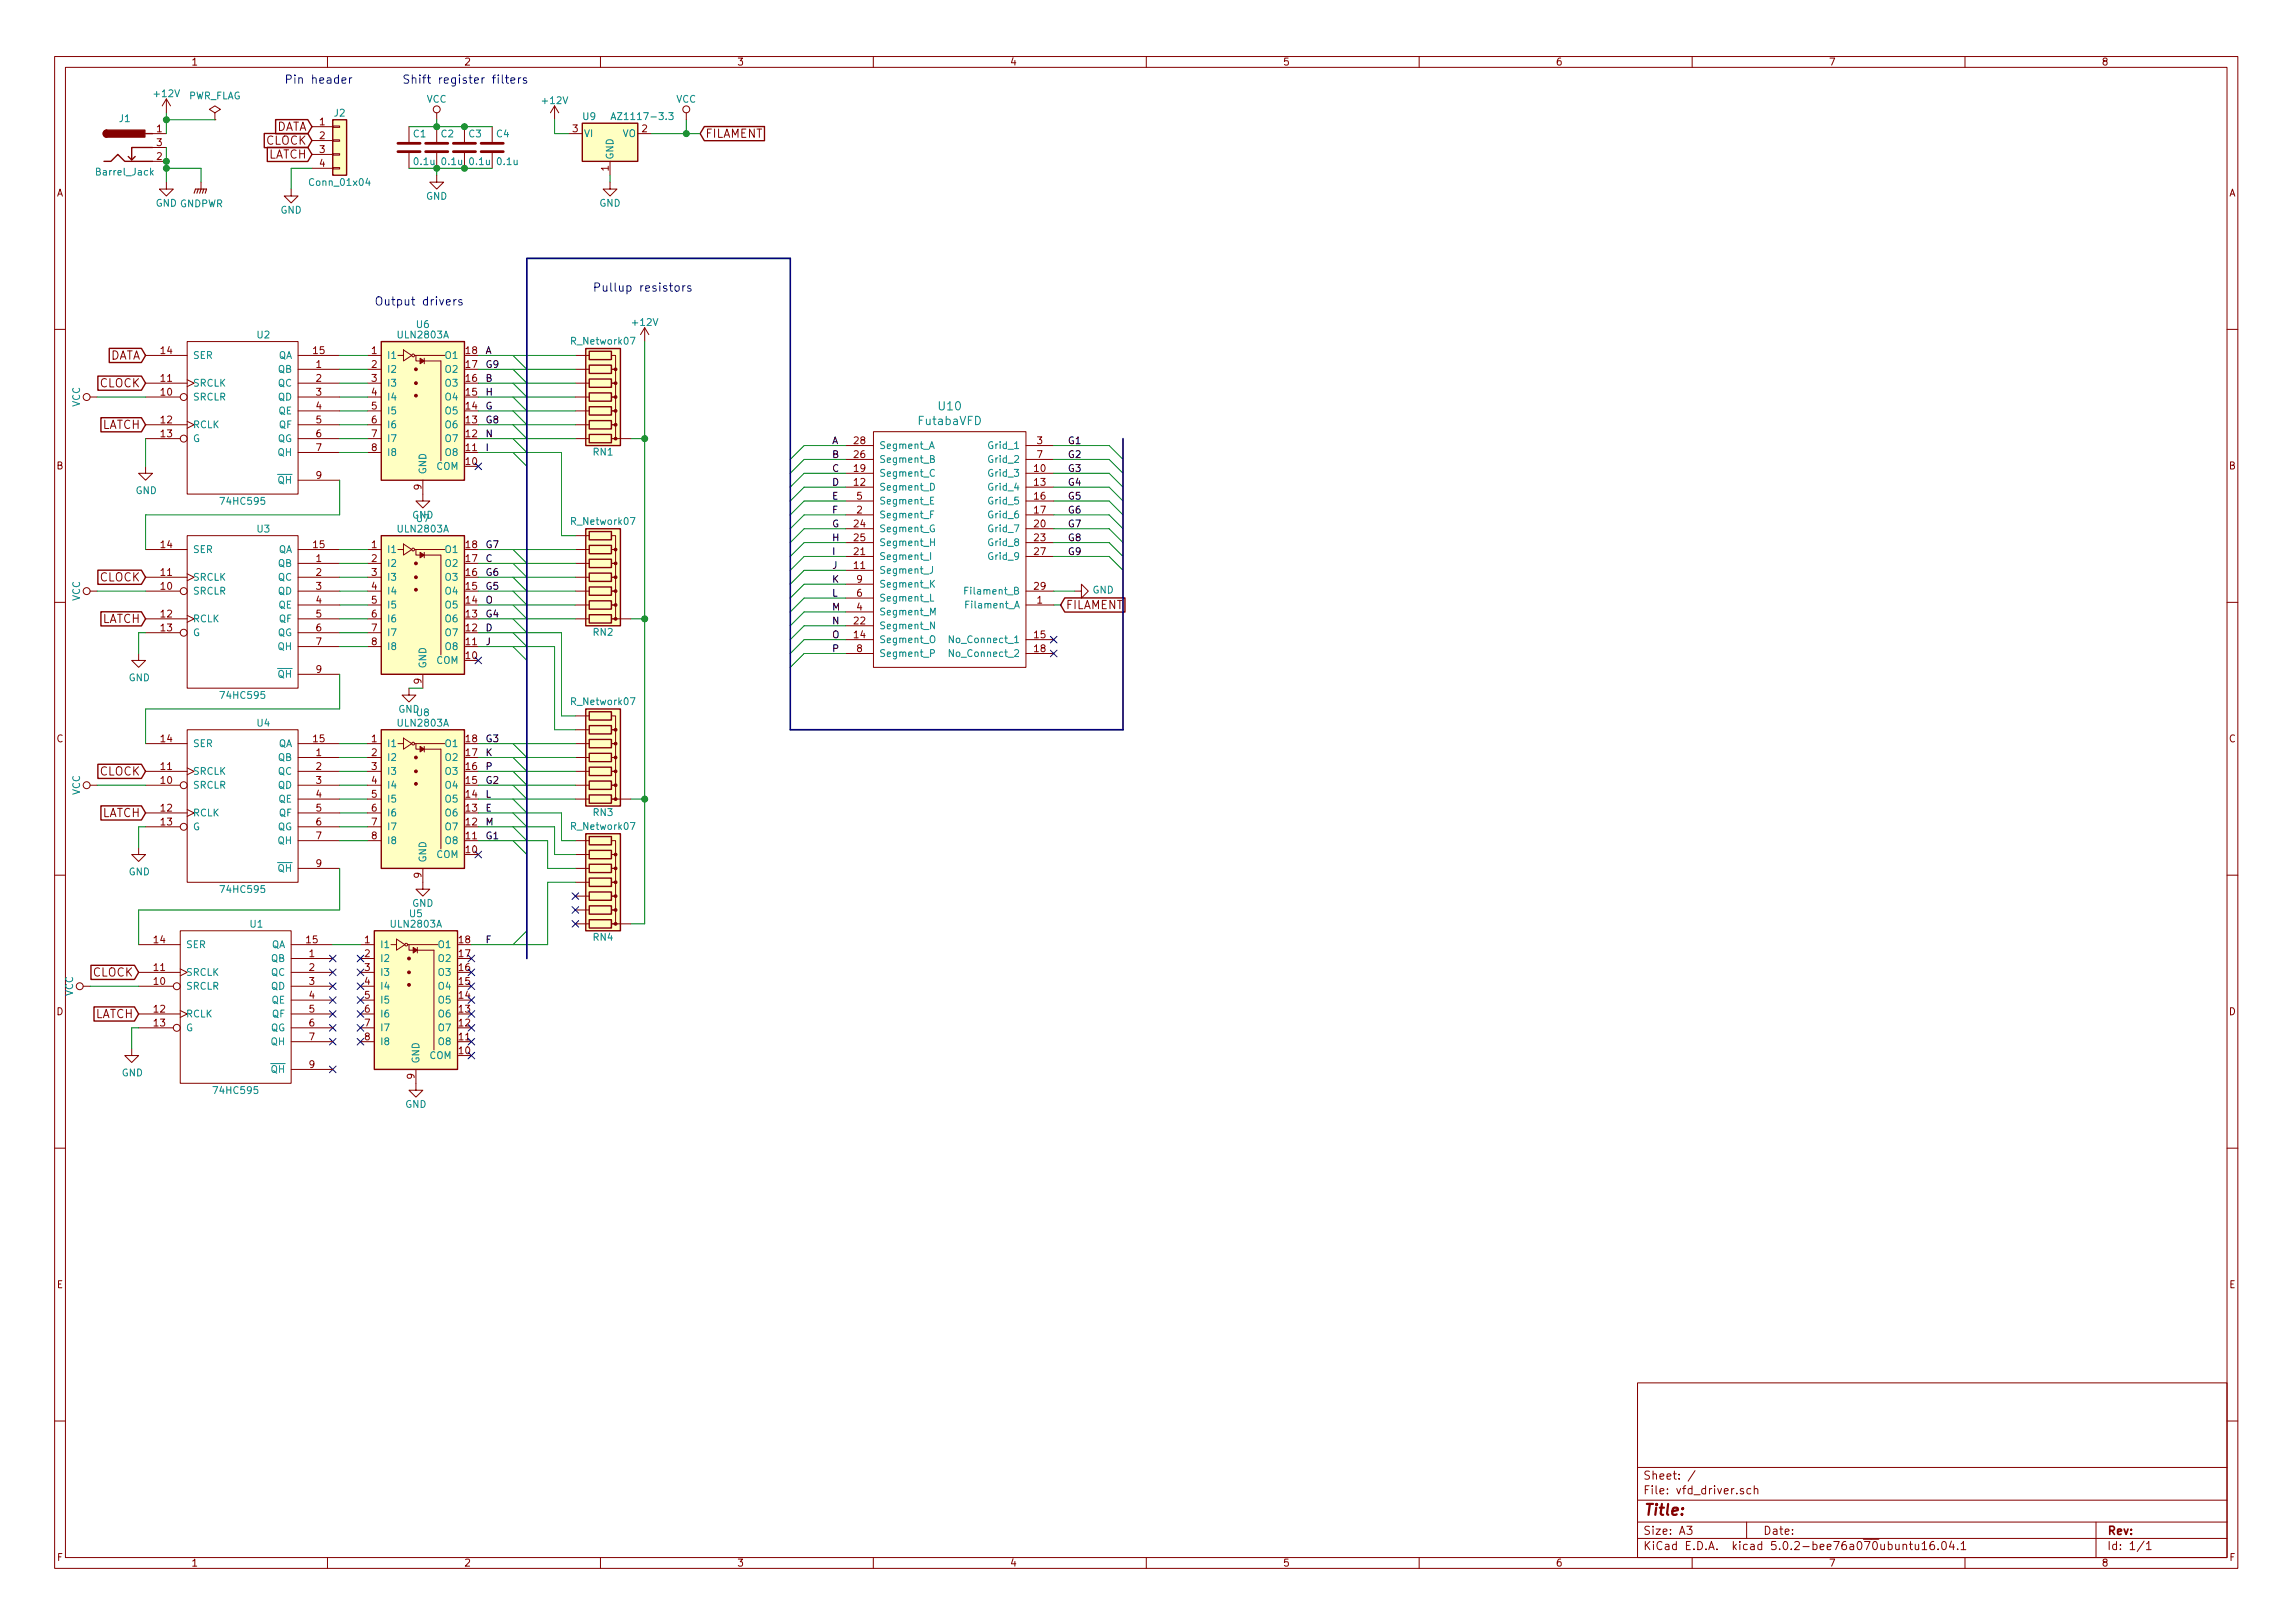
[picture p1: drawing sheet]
<svg xmlns="http://www.w3.org/2000/svg" width="297mm" height="210mm" viewBox="0 0 297 210" stroke-linecap="round" stroke-linejoin="round" font-family="sans-serif">
<defs><g id="words">
<text font-size="2" fill="#840000" x="212.8" y="196.3">Title:</text>
<g font-size="1.5" fill="#0000c2">
<text x="36.8" y="10.8">Pin header</text>
<text x="52.1" y="10.8">Shift register filters</text>
<text x="48.5" y="39.6">Output drivers</text>
<text x="78.4" y="37.8">Pullup resistors</text>
</g>
<g font-size="1.5" fill="#840000">
<text x="35.6" y="17">DATA</text>
<text x="91.3" y="17.8">FILAMENT</text>
<text x="34.4" y="18.7">CLOCK</text>
<text x="34.7" y="20.5">LATCH</text>
<text x="14" y="46.6">DATA</text>
<text x="12.9" y="50.2">CLOCK</text>
<text x="13.1" y="55.6">LATCH</text>
<text x="12.9" y="75.3">CLOCK</text>
<text x="13.1" y="80.7">LATCH</text>
<text x="138" y="78.9">FILAMENT</text>
<text x="12.9" y="100.5">CLOCK</text>
<text x="13.1" y="105.9">LATCH</text>
<text x="12" y="126.5">CLOCK</text>
<text x="12.2" y="131.9">LATCH</text>
<text x="212.8" y="191.7">Sheet: /</text>
<text x="212.8" y="193.6">File: vfd_driver.sch</text>
<text x="212.8" y="200.8">KiCad E.D.A. kicad 5.0.2-bee76a070ubuntu16.04.1</text>
<text x="212.8" y="198.8">Size: A3</text>
<text x="228.4" y="198.8">Date:</text>
<text x="272.9" y="198.8">Rev:</text>
<text x="272.9" y="200.8">Id: 1/1</text>
</g>
<g font-size="1.5" fill="#008484">
<text x="121.7" y="53.2">U10</text>
<text x="119.1" y="55.1">FutabaVFD</text>
</g>
<g font-size="1.3" fill="#840000">
<text x="24.7" y="8.5">1</text>
<text x="60.1" y="8.5">2</text>
<text x="95.5" y="8.5">3</text>
<text x="130.8" y="8.5">4</text>
<text x="166.2" y="8.5">5</text>
<text x="201.5" y="8.5">6</text>
<text x="236.9" y="8.5">7</text>
<text x="272.2" y="8.5">8</text>
<text x="20.3" y="17.1">1</text>
<text x="41.4" y="16.2">1</text>
<text x="74.2" y="17.1">3</text>
<text x="83.2" y="17.1">2</text>
<text x="20.3" y="20.7">2</text>
<text x="20.3" y="18.9">3</text>
<text x="41.4" y="18">2</text>
<text x="41.4" y="19.8">3</text>
<text x="41.4" y="21.6">4</text>
<text x="78.8" y="22.1" transform="rotate(-90 78.8 22.1)">1</text>
<text x="7.3" y="25.4">A</text>
<text x="288.7" y="25.4">A</text>
<text x="20.9" y="45.9">14</text>
<text x="40.6" y="45.9">15</text>
<text x="41" y="47.7">1</text>
<text x="48.2" y="45.9">1</text>
<text x="48.2" y="47.7">2</text>
<text x="60.4" y="47.7">17</text>
<text x="60.4" y="45.9">18</text>
<text x="20.9" y="51.3">10</text>
<text x="20.9" y="49.5">11</text>
<text x="41" y="49.5">2</text>
<text x="41" y="51.3">3</text>
<text x="41" y="53.1">4</text>
<text x="48.2" y="49.5">3</text>
<text x="48.2" y="51.3">4</text>
<text x="48.2" y="53.1">5</text>
<text x="60.4" y="53.1">14</text>
<text x="60.4" y="51.3">15</text>
<text x="60.4" y="49.5">16</text>
<text x="20.9" y="54.8">12</text>
<text x="20.9" y="56.6">13</text>
<text x="41" y="54.8">5</text>
<text x="41" y="56.6">6</text>
<text x="41" y="58.4">7</text>
<text x="48.2" y="54.8">6</text>
<text x="48.2" y="56.6">7</text>
<text x="48.2" y="58.4">8</text>
<text x="60.4" y="58.4">11</text>
<text x="60.4" y="56.6">12</text>
<text x="60.4" y="54.8">13</text>
<text x="110.7" y="59.3">26</text>
<text x="110.7" y="57.5">28</text>
<text x="134.4" y="57.5">3</text>
<text x="134.4" y="59.3">7</text>
<text x="7.3" y="60.8">B</text>
<text x="41" y="62">9</text>
<text x="54.6" y="63.4" transform="rotate(-90 54.6 63.4)">9</text>
<text x="60.4" y="60.2">10</text>
<text x="110.7" y="62.9">12</text>
<text x="110.7" y="61.1">19</text>
<text x="111" y="64.7">5</text>
<text x="134" y="61.1">10</text>
<text x="134" y="62.9">13</text>
<text x="134" y="64.7">16</text>
<text x="288.7" y="60.8">B</text>
<text x="20.9" y="71">14</text>
<text x="40.6" y="71">15</text>
<text x="48.2" y="71">1</text>
<text x="60.4" y="71">18</text>
<text x="110.7" y="71.9">21</text>
<text x="110.7" y="68.3">24</text>
<text x="110.7" y="70.1">25</text>
<text x="111" y="66.5">2</text>
<text x="134" y="66.5">17</text>
<text x="134" y="68.3">20</text>
<text x="134" y="70.1">23</text>
<text x="134" y="71.9">27</text>
<text x="20.9" y="76.4">10</text>
<text x="20.9" y="74.6">11</text>
<text x="41" y="72.8">1</text>
<text x="41" y="74.6">2</text>
<text x="41" y="76.4">3</text>
<text x="48.2" y="72.8">2</text>
<text x="48.2" y="74.6">3</text>
<text x="48.2" y="76.4">4</text>
<text x="60.4" y="76.4">15</text>
<text x="60.4" y="74.6">16</text>
<text x="60.4" y="72.8">17</text>
<text x="110.7" y="73.7">11</text>
<text x="111" y="77.3">6</text>
<text x="111" y="75.5">9</text>
<text x="134" y="76.4">29</text>
<text x="20.9" y="80">12</text>
<text x="20.9" y="81.8">13</text>
<text x="41" y="78.2">4</text>
<text x="41" y="80">5</text>
<text x="41" y="81.8">6</text>
<text x="41" y="83.6">7</text>
<text x="48.2" y="78.2">5</text>
<text x="48.2" y="80">6</text>
<text x="48.2" y="81.8">7</text>
<text x="48.2" y="83.6">8</text>
<text x="60.4" y="83.6">11</text>
<text x="60.4" y="81.8">12</text>
<text x="60.4" y="80">13</text>
<text x="60.4" y="78.2">14</text>
<text x="110.7" y="82.7">14</text>
<text x="110.7" y="80.9">22</text>
<text x="111" y="79.1">4</text>
<text x="134" y="82.7">15</text>
<text x="134.4" y="78.2">1</text>
<text x="41" y="87.2">9</text>
<text x="54.6" y="88.6" transform="rotate(-90 54.6 88.6)">9</text>
<text x="60.4" y="85.4">10</text>
<text x="111" y="84.5">8</text>
<text x="134" y="84.5">18</text>
<text x="7.3" y="96.2">C</text>
<text x="20.9" y="101.5">10</text>
<text x="20.9" y="99.7">11</text>
<text x="20.9" y="96.2">14</text>
<text x="40.6" y="96.2">15</text>
<text x="41" y="98">1</text>
<text x="41" y="99.7">2</text>
<text x="41" y="101.5">3</text>
<text x="48.2" y="96.2">1</text>
<text x="48.2" y="98">2</text>
<text x="48.2" y="99.7">3</text>
<text x="48.2" y="101.5">4</text>
<text x="60.4" y="101.5">15</text>
<text x="60.4" y="99.7">16</text>
<text x="60.4" y="98">17</text>
<text x="60.4" y="96.2">18</text>
<text x="288.7" y="96.2">C</text>
<text x="20.9" y="105.1">12</text>
<text x="20.9" y="106.9">13</text>
<text x="41" y="103.3">4</text>
<text x="41" y="105.1">5</text>
<text x="41" y="106.9">6</text>
<text x="48.2" y="103.3">5</text>
<text x="48.2" y="105.1">6</text>
<text x="48.2" y="106.9">7</text>
<text x="60.4" y="106.9">12</text>
<text x="60.4" y="105.1">13</text>
<text x="60.4" y="103.3">14</text>
<text x="41" y="108.7">7</text>
<text x="41" y="112.3">9</text>
<text x="48.2" y="108.7">8</text>
<text x="54.6" y="113.7" transform="rotate(-90 54.6 113.7)">9</text>
<text x="60.4" y="110.5">10</text>
<text x="60.4" y="108.7">11</text>
<text x="20" y="125.8">11</text>
<text x="20" y="122.2">14</text>
<text x="39.7" y="122.2">15</text>
<text x="40.1" y="124">1</text>
<text x="40.1" y="125.8">2</text>
<text x="47.3" y="122.2">1</text>
<text x="47.3" y="124">2</text>
<text x="47.3" y="125.8">3</text>
<text x="59.5" y="125.8">16</text>
<text x="59.5" y="124">17</text>
<text x="59.5" y="122.2">18</text>
<text x="7.3" y="131.5">D</text>
<text x="20" y="127.6">10</text>
<text x="20" y="131.2">12</text>
<text x="40.1" y="127.6">3</text>
<text x="40.1" y="129.4">4</text>
<text x="40.1" y="131.2">5</text>
<text x="47.3" y="127.6">4</text>
<text x="47.3" y="129.4">5</text>
<text x="47.3" y="131.2">6</text>
<text x="59.5" y="131.2">13</text>
<text x="59.5" y="129.4">14</text>
<text x="59.5" y="127.6">15</text>
<text x="288.7" y="131.5">D</text>
<text x="20" y="133">13</text>
<text x="40.1" y="133">6</text>
<text x="40.1" y="134.8">7</text>
<text x="47.3" y="133">7</text>
<text x="47.3" y="134.8">8</text>
<text x="59.5" y="136.6">10</text>
<text x="59.5" y="134.8">11</text>
<text x="59.5" y="133">12</text>
<text x="40.1" y="138.4">9</text>
<text x="53.7" y="139.8" transform="rotate(-90 53.7 139.8)">9</text>
<text x="7.4" y="166.9">E</text>
<text x="288.8" y="166.9">E</text>
<text x="7.4" y="202.2">F</text>
<text x="24.7" y="202.9">1</text>
<text x="60.1" y="202.9">2</text>
<text x="95.5" y="202.9">3</text>
<text x="130.8" y="202.9">4</text>
<text x="166.2" y="202.9">5</text>
<text x="201.5" y="202.9">6</text>
<text x="236.9" y="202.9">7</text>
<text x="272.2" y="202.9">8</text>
<text x="288.8" y="202.2">F</text>
</g>
<g font-size="1.3" fill="#008484">
<text x="15.5" y="15.8">J1</text>
<text x="20.1" y="12.6">+12V</text>
<text x="24.3" y="12.9">PWR_FLAG</text>
<text x="43.3" y="15.1">J2</text>
<text x="53.6" y="17.8">C1</text>
<text x="55.3" y="13.3">VCC</text>
<text x="57.2" y="17.8">C2</text>
<text x="60.8" y="17.8">C3</text>
<text x="64.4" y="17.8">C4</text>
<text x="70.4" y="13.5">+12V</text>
<text x="75.5" y="15.6">U9</text>
<text x="75.6" y="17.8">VI</text>
<text x="79.9" y="15.6">AZ1117-3.3</text>
<text x="80.6" y="17.8">VO</text>
<text x="87.6" y="13.3">VCC</text>
<text x="12.6" y="22.7">Barrel_Jack</text>
<text x="53.7" y="21.4">0.1u</text>
<text x="57.3" y="21.4">0.1u</text>
<text x="60.9" y="21.4">0.1u</text>
<text x="64.5" y="21.4">0.1u</text>
<text x="79.5" y="20.7" transform="rotate(-90 79.5 20.7)">GND</text>
<text x="20.2" y="26.8">GND GNDPWR</text>
<text x="36.3" y="27.7">GND</text>
<text x="40.3" y="24.1">Conn_01x04</text>
<text x="55.2" y="25.9">GND</text>
<text x="77.6" y="26.8">GND</text>
<text x="25" y="46.5">SER</text>
<text x="33.3" y="43.8">U2</text>
<text x="36" y="46.5">QA</text>
<text x="50.1" y="46.5">I1</text>
<text x="51.7" y="43.8">ULN2803A</text>
<text x="54" y="42.5">U6</text>
<text x="57.8" y="46.5">O1</text>
<text x="74.2" y="44.6">R_Network07</text>
<text x="82" y="42.2">+12V</text>
<text x="10.4" y="52.7" transform="rotate(-90 10.4 52.7)">VCC</text>
<text x="25" y="51.9">SRCLR</text>
<text x="25" y="50.1">SRCLK</text>
<text x="36" y="48.3">QB</text>
<text x="36" y="50.1">QC</text>
<text x="36" y="51.9">QD</text>
<text x="36.1" y="53.7">QE</text>
<text x="50.1" y="48.3">I2</text>
<text x="50.1" y="50.1">I3</text>
<text x="50.1" y="51.9">I4</text>
<text x="50.1" y="53.7">I5</text>
<text x="57.8" y="53.7">O5</text>
<text x="57.8" y="51.9">O4</text>
<text x="57.8" y="50.1">O3</text>
<text x="57.8" y="48.3">O2</text>
<text x="25" y="55.5">RCLK</text>
<text x="25" y="57.3">G</text>
<text x="36" y="57.3">QG</text>
<text x="36" y="59.1">QH</text>
<text x="36.2" y="55.5">QF</text>
<text x="50.1" y="55.5">I6</text>
<text x="50.1" y="57.3">I7</text>
<text x="50.1" y="59.1">I8</text>
<text x="57.8" y="59.1">O8</text>
<text x="57.8" y="57.3">O7</text>
<text x="57.8" y="55.5">O6</text>
<text x="76.9" y="59">RN1</text>
<text x="113.9" y="60">Segment_B</text>
<text x="113.9" y="58.2">Segment_A</text>
<text x="128.2" y="58.2">Grid_1</text>
<text x="128.2" y="60">Grid_2</text>
<text x="17.6" y="64">GND</text>
<text x="28.8" y="65.4">74HC595</text>
<text x="36" y="62.7">QH</text>
<text x="55.2" y="61.5" transform="rotate(-90 55.2 61.5)">GND</text>
<text x="56.5" y="60.9">COM</text>
<text x="113.9" y="63.6">Segment_D</text>
<text x="113.9" y="61.8">Segment_C</text>
<text x="113.9" y="65.4">Segment_E</text>
<text x="128.2" y="61.8">Grid_3</text>
<text x="128.2" y="63.6">Grid_4</text>
<text x="128.2" y="65.4">Grid_5</text>
<text x="25" y="71.6">SER</text>
<text x="33.3" y="69">U3</text>
<text x="36" y="71.6">QA</text>
<text x="50.1" y="71.6">I1</text>
<text x="51.7" y="69">ULN2803A</text>
<text x="53.4" y="67.2">GND</text>
<text x="54" y="67.6">U7</text>
<text x="57.8" y="71.6">O1</text>
<text x="74.2" y="68">R_Network07</text>
<text x="113.9" y="67.1">Segment_F</text>
<text x="113.9" y="68.9">Segment_G</text>
<text x="113.9" y="70.7">Segment_H</text>
<text x="128.2" y="67.1">Grid_6</text>
<text x="128.2" y="68.9">Grid_7</text>
<text x="128.2" y="70.7">Grid_8</text>
<text x="10.4" y="77.9" transform="rotate(-90 10.4 77.9)">VCC</text>
<text x="25" y="77">SRCLR</text>
<text x="25" y="75.2">SRCLK</text>
<text x="36" y="73.4">QB</text>
<text x="36" y="75.2">QC</text>
<text x="36" y="77">QD</text>
<text x="50.1" y="73.4">I2</text>
<text x="50.1" y="75.2">I3</text>
<text x="50.1" y="77">I4</text>
<text x="57.8" y="77">O4</text>
<text x="57.8" y="75.2">O3</text>
<text x="57.8" y="73.4">O2</text>
<text x="113.9" y="74.3">Segment_J</text>
<text x="113.9" y="72.5">Segment_I</text>
<text x="113.9" y="77.9">Segment_L</text>
<text x="113.9" y="76.1">Segment_K</text>
<text x="125.5" y="77">Filament_B</text>
<text x="128.2" y="72.5">Grid_9</text>
<text x="141.5" y="76.9">GND</text>
<text x="25" y="80.6">RCLK</text>
<text x="25" y="82.4">G</text>
<text x="36" y="82.4">QG</text>
<text x="36.1" y="78.8">QE</text>
<text x="36.2" y="80.6">QF</text>
<text x="50.1" y="78.8">I5</text>
<text x="50.1" y="80.6">I6</text>
<text x="50.1" y="82.4">I7</text>
<text x="57.8" y="82.4">O7</text>
<text x="57.8" y="80.6">O6</text>
<text x="57.8" y="78.8">O5</text>
<text x="76.9" y="82.4">RN2</text>
<text x="113.9" y="83.3">Segment_O</text>
<text x="113.9" y="81.5">Segment_N</text>
<text x="113.9" y="79.7">Segment_M</text>
<text x="123.4" y="83.3">No_Connect_1</text>
<text x="125.5" y="78.8">Filament_A</text>
<text x="16.7" y="88.3">GND</text>
<text x="36" y="84.2">QH</text>
<text x="36" y="87.8">QH</text>
<text x="50.1" y="84.2">I8</text>
<text x="55.2" y="86.6" transform="rotate(-90 55.2 86.6)">GND</text>
<text x="56.5" y="86">COM</text>
<text x="57.8" y="84.2">O8</text>
<text x="113.9" y="85.1">Segment_P</text>
<text x="123.4" y="85.1">No_Connect_2</text>
<text x="28.8" y="90.5">74HC595</text>
<text x="33.3" y="94.1">U4</text>
<text x="51.6" y="92.3">GND</text>
<text x="51.7" y="94.1">ULN2803A</text>
<text x="54" y="92.8">U8</text>
<text x="74.2" y="91.3">R_Network07</text>
<text x="25" y="100.4">SRCLK</text>
<text x="25" y="96.8">SER</text>
<text x="36" y="98.6">QB</text>
<text x="36" y="96.8">QA</text>
<text x="36" y="100.4">QC</text>
<text x="50.1" y="96.8">I1</text>
<text x="50.1" y="98.6">I2</text>
<text x="50.1" y="100.4">I3</text>
<text x="57.8" y="100.4">O3</text>
<text x="57.8" y="98.6">O2</text>
<text x="57.8" y="96.8">O1</text>
<text x="10.4" y="103" transform="rotate(-90 10.4 103)">VCC</text>
<text x="25" y="102.2">SRCLR</text>
<text x="25" y="105.8">RCLK</text>
<text x="25" y="107.6">G</text>
<text x="36" y="107.6">QG</text>
<text x="36" y="102.2">QD</text>
<text x="36.1" y="104">QE</text>
<text x="36.2" y="105.8">QF</text>
<text x="50.1" y="102.2">I4</text>
<text x="50.1" y="104">I5</text>
<text x="50.1" y="105.8">I6</text>
<text x="50.1" y="107.6">I7</text>
<text x="57.8" y="107.6">O7</text>
<text x="57.8" y="105.8">O6</text>
<text x="57.8" y="104">O5</text>
<text x="57.8" y="102.2">O4</text>
<text x="74.2" y="107.5">R_Network07</text>
<text x="76.9" y="105.7">RN3</text>
<text x="16.7" y="113.4">GND</text>
<text x="36" y="109.4">QH</text>
<text x="36" y="112.9">QH</text>
<text x="50.1" y="109.4">I8</text>
<text x="55.2" y="111.8" transform="rotate(-90 55.2 111.8)">GND</text>
<text x="56.5" y="111.2">COM</text>
<text x="57.8" y="109.4">O8</text>
<text x="28.8" y="115.7">74HC595</text>
<text x="53.1" y="118.8">U5</text>
<text x="53.4" y="117.5">GND</text>
<text x="24.1" y="122.8">SER</text>
<text x="32.4" y="120.2">U1</text>
<text x="35.1" y="124.6">QB</text>
<text x="35.1" y="122.8">QA</text>
<text x="49.2" y="122.8">I1</text>
<text x="49.2" y="124.6">I2</text>
<text x="50.8" y="120.2">ULN2803A</text>
<text x="56.9" y="124.6">O2</text>
<text x="56.9" y="122.8">O1</text>
<text x="76.9" y="121.9">RN4</text>
<text x="9.5" y="129.1" transform="rotate(-90 9.5 129.1)">VCC</text>
<text x="24.1" y="128.2">SRCLR</text>
<text x="24.1" y="126.4">SRCLK</text>
<text x="24.1" y="131.8">RCLK</text>
<text x="35.1" y="126.4">QC</text>
<text x="35.1" y="128.2">QD</text>
<text x="35.2" y="130">QE</text>
<text x="35.3" y="131.8">QF</text>
<text x="49.2" y="126.4">I3</text>
<text x="49.2" y="128.2">I4</text>
<text x="49.2" y="130">I5</text>
<text x="49.2" y="131.8">I6</text>
<text x="56.9" y="131.8">O6</text>
<text x="56.9" y="130">O5</text>
<text x="56.9" y="128.2">O4</text>
<text x="56.9" y="126.4">O3</text>
<text x="24.1" y="133.6">G</text>
<text x="35.1" y="133.6">QG</text>
<text x="35.1" y="135.4">QH</text>
<text x="49.2" y="133.6">I7</text>
<text x="49.2" y="135.4">I8</text>
<text x="54.3" y="137.8" transform="rotate(-90 54.3 137.8)">GND</text>
<text x="55.6" y="137.2">COM</text>
<text x="56.9" y="135.4">O8</text>
<text x="56.9" y="133.6">O7</text>
<text x="15.8" y="139.4">GND</text>
<text x="27.9" y="141.7">74HC595</text>
<text x="35.1" y="139">QH</text>
<text x="52.5" y="143.5">GND</text>
</g>
<g font-size="1.3">
<text x="62.9" y="47.7">G9</text>
<text x="62.9" y="45.9">A</text>
<text x="62.9" y="53.1">G</text>
<text x="62.9" y="51.3">H</text>
<text x="62.9" y="49.5">B</text>
<text x="62.9" y="58.4">I</text>
<text x="62.9" y="56.6">N</text>
<text x="62.9" y="54.8">G8</text>
<text x="107.8" y="59.3">B</text>
<text x="107.8" y="57.5">A</text>
<text x="138.3" y="57.5">G1</text>
<text x="138.3" y="59.3">G2</text>
<text x="107.8" y="64.7">E</text>
<text x="107.8" y="62.9">D</text>
<text x="107.8" y="61.1">C</text>
<text x="138.3" y="61.1">G3</text>
<text x="138.3" y="62.9">G4</text>
<text x="138.3" y="64.7">G5</text>
<text x="62.9" y="71">G7</text>
<text x="107.8" y="66.5">F</text>
<text x="107.8" y="71.9">I</text>
<text x="107.8" y="68.3">G</text>
<text x="107.8" y="70.1">H</text>
<text x="138.3" y="66.5">G6</text>
<text x="138.3" y="68.3">G7</text>
<text x="138.3" y="70.1">G8</text>
<text x="138.3" y="71.9">G9</text>
<text x="62.9" y="76.4">G5</text>
<text x="62.9" y="74.6">G6</text>
<text x="62.9" y="72.8">C</text>
<text x="107.8" y="77.3">L</text>
<text x="107.8" y="75.5">K</text>
<text x="107.8" y="73.7">J</text>
<text x="62.9" y="83.6">J</text>
<text x="62.9" y="81.8">D</text>
<text x="62.9" y="80">G4</text>
<text x="62.9" y="78.2">O</text>
<text x="107.8" y="79.1">M</text>
<text x="107.8" y="82.7">O</text>
<text x="107.8" y="80.9">N</text>
<text x="107.8" y="84.5">P</text>
<text x="62.9" y="101.5">G2</text>
<text x="62.9" y="99.7">P</text>
<text x="62.9" y="98">K</text>
<text x="62.9" y="96.2">G3</text>
<text x="62.9" y="106.9">M</text>
<text x="62.9" y="105.1">E</text>
<text x="62.9" y="103.3">L</text>
<text x="62.9" y="108.7">G1</text>
<text x="62.9" y="122.2">F</text>
</g>
</g></defs>
<g fill="none" stroke="#840000" stroke-width=".13">
<path d="M7.1 7.3h282.8v195.9h-282.8zM8.5 8.7h280v193.1h-280zM19.8 17.3h1.8M19.8 19.1h1.8M21.6 12.8l-.6 .9M21.6 12.8v1.8M21.6 12.8l.5 .9M27.8 14.6l.8-.4-.8-.5-.7 .5 .7 .4v.9M27.8 15.5h.1M40.4 16.4h2.7M40.4 18.2h2.7M42.4 7.3v1.4"/>
<path d="M43.1 19.9h.9v.2h-.9zM43.1 18.1h.9v.2h-.9zM43.1 16.3h.9v.2h-.9zM53 16.4v2M53 19.8v2M56.6 14.6v.9M56.6 16.4v2M56.6 19.8v2M60.2 16.4v2M60.2 19.8v2M63.8 16.4v2M63.8 19.8v2"/>
<path d="M71.8 13.7l-.5 .9M71.8 13.7v1.8M71.8 13.7l.6 .9M73.6 17.3h1.8M77.8 7.3v1.4M82.6 17.3h1.8M88.9 14.6v.9M113.1 7.3v1.4M148.5 7.3v1.4M183.8 7.3v1.4M219.2 7.3v1.4M254.5 7.3v1.4"/>
<path d="M19.8 20.9h1.8M21.6 23.6v.9h.9l-.9 .9-.9-.9h.9M26 23.6v.9M37.7 24.5v.9h.9l-.9 .9-.9-.9h.9M40.4 20h2.7M40.4 21.8h2.7M43.1 21.7h.9v.2h-.9zM56.6 22.7v.9h.9l-.9 .9-.9-.9h.9M79 23.6v.9h.9l-.9 .9-.9-.9h.9M79 20.9v1.8M7.1 42.7h1.4M11.7 51.4h.9"/>
<path d="M18.9 51.4h4.4M18.9 49.6h5.3M18.9 55h5.3M18.9 56.8h4.4M18.9 46h5.3M24.2 44.3h14.4v19.7h-14.4zM24.2 49.2l.9 .4-.9 .5M24.2 54.6l.9 .4-.9 .5M38.6 47.8h5.4M38.6 51.4h5.4M38.6 49.6h5.4M38.6 55h5.4"/>
<path d="M38.6 56.8h5.4M38.6 46h5.4M38.6 53.2h5.4M38.6 58.6h5.4M47.6 47.8h1.8M47.6 51.4h1.8M47.6 49.6h1.8M47.6 55h1.8M47.6 56.8h1.8M47.6 46h1.8M47.6 53.2h1.8M47.6 58.6h1.8"/>
<path d="M51.5 46h.8M52.3 45.3l1 .7-1 .8zM53.7 46h4M53.9 46v.8h3.2v12.9M55 46.4v.7M74.5 47.8h1.8M74.5 51.4h1.8M74.5 49.6h1.8M74.5 55h1.8M74.5 56.8h1.8M74.5 46h1.8M74.5 53.2h1.8"/>
<path d="M79.2 46h.5v1.8h-.5h.5v1.8h-.5h.5v1.8h-.5h.5v1.8h-.5h.5v1.8h-.5h.5v1.8h-.5h2.5M83.5 42.5l.6 .9M83.5 42.5v1.8M83.5 42.5l-.5 .9M109.6 59.5h3.5M109.6 57.7h3.5M113.1 55.9h19.8v30.6h-19.8zM132.9 59.5h3.6M132.9 57.7h3.6M288.5 42.7h1.4M7.1 78h1.4M11.7 76.6h.9"/>
<path d="M18.9 60.4v.9h.9l-.9 .9-.9-.9h.9M18.9 76.6h4.4M18.9 74.8h5.3M18.9 71.2h5.3M24.2 69.4h14.4v19.8h-14.4zM24.2 74.3l.9 .5-.9 .4M24.2 79.7l.9 .5-.9 .4M38.6 62.2h5.4M38.6 73h5.4M38.6 76.6h5.4M38.6 74.8h5.4M38.6 71.2h5.4"/>
<path d="M38.6 78.4h5.4M47.6 73h1.8M47.6 76.6h1.8M47.6 74.8h1.8M47.6 71.2h1.8M47.6 78.4h1.8M51.5 71.2h.8M52.3 70.5l1 .7-1 .7zM53.7 71.2h4M53.9 71.2v.7h3.2v12.9M54.8 62.2v2.7h.9l-.9 .9-.9-.9h.9M55 71.5v.8"/>
<path d="M74.5 73h1.8M74.5 76.6h1.8M74.5 74.8h1.8M74.5 71.2h1.8M74.5 78.4h1.8M74.5 69.4h1.8M79.2 69.4h.5v1.8h-.5h.5v1.8h-.5h.5v1.8h-.5h.5v1.8h-.5h.5v1.8h-.5h.5v1.8h-.5h2.5M109.6 61.3h3.5M109.6 73.9h3.5M109.6 63.1h3.5M109.6 64.9h3.5M109.6 66.7h3.5"/>
<path d="M109.6 68.5h3.5M109.6 72.1h3.5M109.6 70.3h3.5M109.6 79.3h3.5M109.6 77.5h3.5M109.6 75.7h3.5M132.9 76.6h3.6M132.9 78.4h3.6M132.9 61.3h3.6M132.9 63.1h3.6M132.9 64.9h3.6M132.9 66.7h3.6"/>
<path d="M132.9 68.5h3.6M132.9 72.1h3.6M132.9 70.3h3.6M139.2 76.6h.9v-.9l.9 .9-.9 .9v-.9M288.5 78h1.4M18 84.7v.9h.9l-.9 .9-.9-.9h.9M18.9 80.2h5.3M18.9 82h4.4M18.9 99.9h5.3M18.9 96.3h5.3M24.2 94.5h14.4v19.8h-14.4zM24.2 99.5l.9 .4-.9 .5"/>
<path d="M38.6 80.2h5.4M38.6 82h5.4M38.6 83.8h5.4M38.6 87.4h5.4M38.6 98.1h5.4M38.6 99.9h5.4M38.6 96.3h5.4M47.6 80.2h1.8M47.6 82h1.8M47.6 83.8h1.8M47.6 98.1h1.8M47.6 99.9h1.8"/>
<path d="M47.6 96.3h1.8M51.5 96.3h.8M52.3 95.6l1 .7-1 .8zM53 89.2v.8h.9l-.9 .9-.9-.9h.9M53.7 96.3h4M53.9 96.3v.8h3.2v12.9M54.8 87.4v1.8M55 96.7v.7M74.5 80.2h1.8M74.5 98.1h1.8M74.5 99.9h1.8M74.5 96.3h1.8"/>
<path d="M74.5 94.5h1.8M74.5 92.7h1.8M79.2 92.7h.5v1.8h-.5h.5v1.8h-.5h.5v1.8h-.5h.5v1.8h-.5h.5v1.8h-.5h.5v1.8h-.5h2.5M109.6 82.9h3.5M109.6 84.7h3.5M109.6 81.1h3.5M132.9 82.9h3.6M132.9 84.7h3.6M7.1 113.4h1.4M11.7 101.7h.9M18 109.8v.9h.9l-.9 .9-.9-.9h.9M18.9 101.7h4.4"/>
<path d="M18.9 105.3h5.3M18.9 107.1h4.4M24.2 104.9l.9 .4-.9 .5M38.6 101.7h5.4M38.6 105.3h5.4M38.6 107.1h5.4M38.6 103.5h5.4M38.6 108.9h5.4M38.6 112.5h5.4M47.6 101.7h1.8M47.6 105.3h1.8M47.6 107.1h1.8"/>
<path d="M47.6 103.5h1.8M47.6 108.9h1.8M54.8 112.5v2.7h.9l-.9 .9-.9-.9h.9M74.5 101.7h1.8M74.5 103.5h1.8M74.5 108.9h1.8M74.5 112.5h1.8M74.5 119.7h1.8M74.5 117.9h1.8M74.5 116.1h1.8M74.5 114.3h1.8M74.5 110.7h1.8"/>
<path d="M79.2 108.9h.5v1.8h-.5h.5v1.8h-.5h.5v1.8h-.5h.5v1.8h-.5h.5v1.8h-.5h.5v1.8h-.5h2.5M288.5 113.4h1.4M10.8 127.8h.9M17.1 135.8v.9h.9l-.9 .9-.9-.9h.9M18 127.8h4.5M18 126h5.3M18 131.4h5.3M18 133.2h4.5M18 122.4h5.3M23.3 120.6h14.4v19.7h-14.4zM23.3 125.5l.9 .5-.9 .4M23.3 130.9l.9 .5-.9 .4"/>
<path d="M37.7 124.2h5.4M37.7 127.8h5.4M37.7 126h5.4M37.7 131.4h5.4M37.7 133.2h5.4M37.7 122.4h5.4M37.7 129.6h5.4M37.7 134.9h5.4M37.7 138.5h5.4M46.7 124.2h1.8M46.7 127.8h1.8M46.7 126h1.8"/>
<path d="M46.7 131.4h1.8M46.7 133.2h1.8M46.7 122.4h1.8M46.7 129.6h1.8M46.7 134.9h1.8M50.6 122.4h.8M51.4 121.7l1 .7-1 .7zM52.8 122.4h4M53 122.4v.7h3.2v12.9M53.9 138.5v2.7h.9l-.9 .9-.9-.9h.9M54.1 122.7v.8M7.1 148.7h1.4"/>
<path d="M288.5 148.7h1.4M212.1 179.1h76.4v22.7h-76.4zM7.1 184.1h1.4M212.1 199.3h76.4M212.1 197.2h76.4M212.1 194.3h76.4M212.1 190.1h76.4M218.5 197.7h.7l-.4 .4 .3 .1v.5l-.1 .1-.5-.1M219.6 190.5l-.9 1.4M225.8 192.9a.26 .26 0 0 0-.4 .1l.1 .1 .3 .1 .1 .1-.2 .2h-.3M226.3 197.2v2.1M226.8 192.9l-.3-.1-.2 .2 .1 .5h.4"/>
<path d="M227.2 192.9h.1a.26 .26 0 0 1 .4 .1v.5M227.2 192.5v1M247.5 199.7v.9l.2 .2M250.5 199.7h-.3a.68 .68 0 0 0 0 1.1l.4-.1v-.4l-.2-.2h-.3l-.1 .2M251.7 199.7h.2a.67 .67 0 0 1 0 1.1h-.1a.71 .71 0 0 1-.1-1.1zM252.8 199.6l-.3 .8h.7M271.5 197.2v4.6M277.8 199.6l-.9 1.4M288.5 184.1h1.4M42.4 201.8v1.4M77.8 201.8v1.4M113.1 201.8v1.4"/>
<path d="M148.5 201.8v1.4M183.8 201.8v1.4M219.2 201.8v1.4M247.3 200.1h.4M248.1 200.1v.6l.3 .1 .1-.1M248.5 200.1v.7M249 200l.3-.3v1.1M249 200.8h.6M251.1 200.7v.1M253 200.1v.7M253.6 200.7v.1M254 200l.4-.3v1.1"/>
<path d="M254 200.8h.7M254.5 201.8v1.4M278.1 200l.3-.3v1.1M278.1 200.8h.6"/>
<circle cx="56.6" cy="14.2" r=".45"/>
<circle cx="88.9" cy="14.2" r=".45"/>
<circle cx="11.2" cy="51.4" r=".45"/>
<circle cx="23.8" cy="56.8" r=".45"/>
<circle cx="23.8" cy="51.4" r=".45"/>
<circle cx="53.5" cy="46" r=".18"/>
<circle cx="11.2" cy="76.6" r=".45"/>
<circle cx="23.8" cy="76.6" r=".45"/>
<circle cx="53.5" cy="71.2" r=".18"/>
<circle cx="23.8" cy="82" r=".45"/>
<circle cx="53.5" cy="96.3" r=".18"/>
<circle cx="11.2" cy="101.7" r=".45"/>
<circle cx="23.8" cy="107.1" r=".45"/>
<circle cx="23.8" cy="101.7" r=".45"/>
<circle cx="10.3" cy="127.8" r=".45"/>
<circle cx="22.9" cy="133.2" r=".45"/>
<circle cx="22.9" cy="127.8" r=".45"/>
<circle cx="52.6" cy="122.4" r=".18"/>
</g>
<g fill="#840000" stroke="#840000" stroke-width=".18">
<path d="M13.5 17l.3-.1v.9a.45 .45 0 0 1-.4-.3 .45 .45 0 0 1 .1-.5z"/>
<path d="M13.8 16.9h5v.9h-5z"/>
</g>
<g fill="none" stroke="#840000" stroke-width=".18">
<path d="M13.8 16.9a.45 .45 0 0 0-.4 .4 .45 .45 0 0 0 .4 .5M18.9 17.3h.9M19.8 19.1h-2.7v1.6l-.5-.4M34.2 17.3h5.7l.5 .9-.5 .9h-5.7zM34.6 19.1h5.3l.5 .9-.5 .9h-5.3zM35.7 15.5h4.2l.5 .9-.5 .9h-4.2zM43.1 15.5h1.8v7.2h-1.8zM75.4 16h7.2v4.9h-7.2zM91.2 16.4h7.8v1.8h-7.8l-.5-.9zM13.5 20.9h.9l.9-.9 .9 .9h3.6M17.5 20.3l-.4 .4M12.7 48.7h5.6l.6 .9-.6 1h-5.6z"/>
<path d="M13.1 54.1h5.2l.6 .9-.6 .9h-5.2zM14.2 45.1h4.1l.6 .9-.6 1h-4.1zM49.4 44.3h10.8v17.9h-10.8zM75.9 45.1h4.5v12.6h-4.5zM76.3 56.3h2.9v1.1h-2.9zM76.3 54.5h2.9v1.1h-2.9zM76.3 52.7h2.9v1.1h-2.9zM76.3 50.9h2.9v1.1h-2.9zM76.3 49.1h2.9v1.1h-2.9zM76.3 47.3h2.9v1.1h-2.9zM76.3 45.5h2.9v1.1h-2.9zM12.7 73.9h5.6l.6 .9-.6 .9h-5.6z"/>
<path d="M13.1 79.3h5.2l.6 .9-.6 .9h-5.2zM49.4 69.4h10.8v18h-10.8zM75.9 68.5h4.5v12.6h-4.5zM76.3 79.6h2.9v1.1h-2.9zM76.3 77.8h2.9v1.1h-2.9zM76.3 76h2.9v1.1h-2.9zM76.3 74.2h2.9v1.1h-2.9zM76.3 72.4h2.9v1.1h-2.9zM76.3 70.7h2.9v1h-2.9zM76.3 68.9h2.9v1h-2.9zM137.9 77.5h7.8v1.8h-7.8l-.5-.9zM12.7 99h5.6l.6 .9-.6 .9h-5.6z"/>
<path d="M49.4 94.5h10.8v18h-10.8zM75.9 91.8h4.5v12.6h-4.5zM76.3 99.4h2.9v1.1h-2.9zM76.3 97.6h2.9v1.1h-2.9zM76.3 95.8h2.9v1.1h-2.9zM76.3 94h2.9v1.1h-2.9zM76.3 92.2h2.9v1.1h-2.9zM13.1 104.4h5.2l.6 .9-.6 .9h-5.2zM75.9 108h4.5v12.6h-4.5zM76.3 103h2.9v1.1h-2.9zM76.3 101.2h2.9v1.1h-2.9zM76.3 119.1h2.9v1.1h-2.9z"/>
<path d="M76.3 117.3h2.9v1.1h-2.9zM76.3 115.6h2.9v1h-2.9zM76.3 113.8h2.9v1h-2.9zM76.3 112h2.9v1h-2.9zM76.3 110.2h2.9v1h-2.9zM76.3 108.4h2.9v1h-2.9zM11.8 125.1h5.6l.6 .9-.6 .9h-5.6zM12.2 130.4h5.2l.6 1-.6 .9h-5.2zM48.5 120.6h10.8v17.9h-10.8z"/>
</g>
<g fill="none" stroke="#008484" stroke-width=".13">
<path d="M79.1 15.5l.4-.9 .3 .9M79.2 15.2h.5M86.6 14.6h.6l-.3 .3 .3 .1v.4l-.2 .1-.4-.1M19.6 22.3l.2 .4M19.8 22.1l-.3 .3M47.6 23.1l-.2 .6h.6M47.8 23.4v.6M81.7 43.7h.6l-.4 .9M120.4 58.1l.3-.9 .3 .9M120.5 57.9h.4M120.5 59.4h.4l.1-.1v-.2l-.5-.1v.9h.4l.1-.1 .1-.2-.3-.2M81.7 67h.6l-.4 .9"/>
<path d="M119.7 72.6h.6M120.5 62.6a.45 .45 0 0 1 .6 .5 .45 .45 0 0 1-.6 .4zM120.5 79.7v-.9l.3 .6 .3-.6v.9M120.5 77v.9h.5M120.5 66.6h.3M120.5 71.6v.9M120.5 70.2h.6M120.5 64.8h.3M120.7 75.6l.4 .5M120.8 73.4v.6a.28 .28 0 0 1-.3 .3M121 66.2h-.5v.9M121 64.4h-.5v.9h.5"/>
<path d="M121 68a.42 .42 0 0 0-.5 .5 .42 .42 0 0 0 .5 .4l.1-.4h-.2M121.1 60.9a.42 .42 0 0 0-.6 .3 .42 .42 0 0 0 .4 .5l.2-.1M121.1 69.8v.9M121.1 75.2l-.6 .5M125 76.5h.3M125.1 78.3h.3M125.4 76.1h-.4v.9M125.5 77.9h-.4v.9M81.7 90.4h.6l-.4 .9M120.5 82.5l.2-.1a.34 .34 0 0 1 .4 .3v.4l-.2 .2-.3-.1a.71 .71 0 0 1-.1-.7zM120.5 84.6h.5v-.4h-.5v.9M121.1 80.6v.9l-.6-.9v.9"/>
<path d="M123.5 82.4v.9l-.5-.9v.9M123.5 84.2v.9l-.5-.9v.9M81.7 106.6h.6l-.4 .9"/>
</g>
<path d="M51.5 19.6h2.9M51.5 18.6h2.9M55.1 19.6h2.9M55.1 18.6h2.9M58.7 19.6h2.9M58.7 18.6h2.9M62.3 19.6h2.9M62.3 18.6h2.9" fill="none" stroke="#840000" stroke-width=".36"/>
<g fill="#ffffc2" stroke="#ffffc2" stroke-width=".13">
<path d="M49.4 44.3h10.8v17.9h-10.8z"/>
<path d="M49.4 69.4h10.8v18h-10.8z"/>
<path d="M48.5 120.6h10.8v17.9h-10.8z"/>
<path d="M49.4 94.5h10.8v18h-10.8z"/>
<path d="M75.4 16h7.2v4.9h-7.2z"/>
<path d="M43.1 15.5h1.8v7.2h-1.8z"/>
<path d="M75.9 45.1h4.5v12.6h-4.5z"/>
<path d="M75.9 68.5h4.5v12.6h-4.5z"/>
<path d="M75.9 91.8h4.5v12.6h-4.5z"/>
<path d="M75.9 108h4.5v12.6h-4.5z"/>
</g>
<g fill="#840000" stroke="#840000" stroke-width=".13">
<path d="M54.4 46.4l.6 .4-.6 .3z"/>
<path d="M54.4 71.5l.6 .4-.6 .4z"/>
<path d="M53.5 122.7l.6 .4-.6 .4z"/>
<path d="M54.4 96.7l.6 .4-.6 .3z"/>
<circle cx="53.9" cy="51.3" r=".18"/>
<circle cx="53.9" cy="49.6" r=".18"/>
<circle cx="53.9" cy="47.8" r=".18"/>
<circle cx="53.9" cy="76.4" r=".18"/>
<circle cx="53.9" cy="74.8" r=".18"/>
<circle cx="53.9" cy="73" r=".18"/>
<circle cx="53" cy="127.6" r=".18"/>
<circle cx="53" cy="126" r=".18"/>
<circle cx="53" cy="124.2" r=".18"/>
<circle cx="53.9" cy="101.5" r=".18"/>
<circle cx="53.9" cy="99.9" r=".18"/>
<circle cx="53.9" cy="98.1" r=".18"/>
<circle cx="79.7" cy="56.8" r=".18"/>
<circle cx="79.7" cy="55" r=".18"/>
<circle cx="79.7" cy="53.2" r=".18"/>
<circle cx="79.7" cy="51.4" r=".18"/>
<circle cx="79.7" cy="49.6" r=".18"/>
<circle cx="79.7" cy="47.8" r=".18"/>
<circle cx="79.7" cy="80.2" r=".18"/>
<circle cx="79.7" cy="78.4" r=".18"/>
<circle cx="79.7" cy="76.6" r=".18"/>
<circle cx="79.7" cy="74.8" r=".18"/>
<circle cx="79.7" cy="73" r=".18"/>
<circle cx="79.7" cy="71.2" r=".18"/>
<circle cx="79.7" cy="103.5" r=".18"/>
<circle cx="79.7" cy="101.7" r=".18"/>
<circle cx="79.7" cy="99.9" r=".18"/>
<circle cx="79.7" cy="98.1" r=".18"/>
<circle cx="79.7" cy="96.3" r=".18"/>
<circle cx="79.7" cy="94.5" r=".18"/>
<circle cx="79.7" cy="119.7" r=".18"/>
<circle cx="79.7" cy="117.9" r=".18"/>
<circle cx="79.7" cy="116.1" r=".18"/>
<circle cx="79.7" cy="114.3" r=".18"/>
<circle cx="79.7" cy="112.5" r=".18"/>
<circle cx="79.7" cy="110.7" r=".18"/>
</g>
<g fill="none" stroke="#000084" stroke-width=".13">
<path d="M61.5 60l.9 .8M62.4 60l-.9 .8M61.5 85.1l.9 .9M62.4 85.1l-.9 .9M136.1 82.4l.8 .9M136.1 84.2l.8 .9M136.9 82.4l-.8 .9M136.9 84.2l-.8 .9M61.5 110.3l.9 .8M62.4 110.3l-.9 .8M74.1 115.7l.9 .8M74.1 117.5l.9 .8"/>
<path d="M74.1 119.3l.9 .8M75 115.7l-.9 .8M75 117.5l-.9 .8M75 119.3l-.9 .8M42.7 132.7l.8 .9M42.7 134.5l.8 .9M42.7 138.1l.8 .9M42.7 129.1l.8 .9M42.7 130.9l.8 .9M42.7 123.7l.8 .9M42.7 125.5l.8 .9M42.7 127.3l.8 .9"/>
<path d="M43.5 129.1l-.8 .9M43.5 132.7l-.8 .9M43.5 134.5l-.8 .9M43.5 138.1l-.8 .9M43.5 123.7l-.8 .9M43.5 125.5l-.8 .9M43.5 127.3l-.8 .9M43.5 130.9l-.8 .9M46.3 132.7l.8 .9M46.3 134.5l.8 .9M46.3 127.3l.8 .9M46.3 130.9l.8 .9"/>
<path d="M46.3 129.1l.8 .9M46.3 125.5l.8 .9M46.3 123.7l.8 .9M47.1 125.5l-.8 .9M47.1 129.1l-.8 .9M47.1 130.9l-.8 .9M47.1 134.5l-.8 .9M47.1 132.7l-.8 .9M47.1 123.7l-.8 .9M47.1 127.3l-.8 .9M60.6 136.3l.9 .9M60.6 123.7l.9 .9"/>
<path d="M60.6 125.5l.9 .9M60.6 127.3l.9 .9M60.6 129.1l.9 .9M60.6 130.9l.9 .9M60.6 132.7l.9 .9M60.6 134.5l.9 .9M61.5 136.3l-.9 .9M61.5 123.7l-.9 .9M61.5 125.5l-.9 .9M61.5 127.3l-.9 .9M61.5 129.1l-.9 .9M61.5 130.9l-.9 .9"/>
<path d="M61.5 132.7l-.9 .9M61.5 134.5l-.9 .9"/>
</g>
<g fill="none" stroke="#008400" stroke-width=".13">
<path d="M21.6 14.6v2.7M21.6 19.1v4.5M21.6 15.5h6.2M53 16.4h10.8M56.6 15.5v.9M71.8 15.5v1.8h1.8M84.4 17.3h6.3M88.9 15.5v1.8M21.6 21.8h4.4v1.8M40.4 21.8h-2.7v2.7M53 21.8h10.8M56.6 21.8v.9"/>
<path d="M79 22.7v.9M12.6 51.4h6.3M18.9 56.8v3.6M44 46h3.6M44 47.8h3.6M44 49.6h3.6M44 51.4h3.6M44 53.2h3.6M44 55h3.6M44 56.8h3.6M44 58.6h3.6M62 46h12.5"/>
<path d="M62 47.8h12.5M62 49.6h12.5M62 51.4h12.5M62 53.2h12.5M62 55h12.5M62 56.8h12.5M62 58.6h10.7v10.8h1.8M66.5 46l1.7 1.8M66.5 47.8l1.7 1.8M66.5 49.6l1.7 1.8M66.5 51.4l1.7 1.8M66.5 53.2l1.7 1.8"/>
<path d="M66.5 55l1.7 1.8M66.5 56.8l1.7 1.8M66.5 58.6l1.7 1.8M81.7 56.8h1.8M83.5 44.3v75.4h-1.8M109.6 57.7h-5.4l-1.8 1.8M109.6 59.5h-5.4l-1.8 1.8M136.5 59.5h7.2l1.8 1.8M136.5 57.7h7.2l1.8 1.8M12.6 76.6h6.3M44 62.2v4.5h-25.1v4.5M44 71.2h3.6"/>
<path d="M44 73h3.6M44 74.8h3.6M44 76.6h3.6M44 78.4h3.6M62 71.2h12.5M62 73h12.5M62 74.8h12.5M62 76.6h12.5M62 78.4h12.5M66.5 71.2l1.7 1.8M66.5 73l1.7 1.8M66.5 74.8l1.7 1.8"/>
<path d="M66.5 76.6l1.7 1.8M66.5 78.4l1.7 1.8M109.6 66.7h-5.4l-1.8 1.8M109.6 61.3h-5.4l-1.8 1.8M109.6 63.1h-5.4l-1.8 1.8M109.6 64.9h-5.4l-1.8 1.8M109.6 68.5h-5.4l-1.8 1.8M109.6 70.3h-5.4l-1.8 1.8M109.6 72.1h-5.4l-1.8 1.8M109.6 73.9h-5.4l-1.8 1.8M109.6 75.7h-5.4l-1.8 1.8M109.6 77.5h-5.4l-1.8 1.8"/>
<path d="M109.6 79.3h-5.4l-1.8 1.8M136.5 66.7h7.2l1.8 1.8M136.5 76.6h2.7M136.5 78.4h.9M136.5 72.1h7.2l1.8 1.8M136.5 70.3h7.2l1.8 1.8M136.5 68.5h7.2l1.8 1.8M136.5 64.9h7.2l1.8 1.8M136.5 63.1h7.2l1.8 1.8M136.5 61.3h7.2l1.8 1.8M18.9 82h-.9v2.7M44 87.4v4.4h-25.1v4.5"/>
<path d="M44 80.2h3.6M44 82h3.6M44 83.8h3.6M44 96.3h3.6M44 98.1h3.6M44 99.9h3.6M53 89.2h1.8M62 80.2h12.5M62 82h10.7v10.7h1.8M62 83.8h9.8v10.7h2.7M62 96.3h12.5M62 98.1h12.5"/>
<path d="M62 99.9h12.5M66.5 80.2l1.7 1.8M66.5 82l1.7 1.8M66.5 83.8l1.7 1.8M66.5 96.3l1.7 1.8M66.5 98.1l1.7 1.8M66.5 99.9l1.7 1.8M81.7 80.2h1.8M109.6 84.7h-5.4l-1.8 1.8M109.6 81.1h-5.4l-1.8 1.8M109.6 82.9h-5.4l-1.8 1.8M12.6 101.7h6.3"/>
<path d="M18.9 107.1h-.9v2.7M44 112.5v5.4h-26v4.5M44 101.7h3.6M44 103.5h3.6M44 105.3h3.6M44 107.1h3.6M44 108.9h3.6M62 101.7h12.5M62 103.5h12.5M62 105.3h10.7v3.6h1.8M62 107.1h9.8v3.6h2.7M62 108.9h8.9v3.6h3.6"/>
<path d="M66.5 101.7l1.7 1.8M66.5 103.5l1.7 1.8M66.5 105.3l1.7 1.8M66.5 107.1l1.7 1.8M66.5 108.9l1.7 1.8M74.5 114.3h-3.6v8.1h-9.8M81.7 103.5h1.8M11.7 127.8h6.3M18 133.2h-.9v2.6M43.1 122.4h3.6M68.2 120.6l-1.7 1.8"/>
</g>
<g fill="#008400" stroke="#008400" stroke-width=".18">
<circle cx="21.6" cy="20.9" r=".36"/>
<circle cx="56.6" cy="16.4" r=".36"/>
<circle cx="56.6" cy="21.8" r=".36"/>
<circle cx="60.2" cy="16.4" r=".36"/>
<circle cx="60.2" cy="21.8" r=".36"/>
<circle cx="88.9" cy="17.3" r=".36"/>
<circle cx="83.5" cy="80.2" r=".36"/>
<circle cx="83.5" cy="56.8" r=".36"/>
<circle cx="83.5" cy="103.5" r=".36"/>
<circle cx="21.6" cy="21.8" r=".36"/>
<circle cx="21.6" cy="15.5" r=".36"/>
</g>
<g fill="none" stroke="#0000c2" stroke-width=".13">
<path d="M44.3 10.4l.5-.1v-.2h-.3l-.2 .1 .1 .5h.4M45.3 10.1v.7M45.6 10.1l-.3 .2M65.1 9.7v.9l.1 .2M65.5 10.1h.4M65.6 9.7v.9l.3 .2M66.2 10.4l.5-.1-.1-.2h-.3l-.1 .1v.5h.4M67.2 10.1v.7M67.5 10.1h-.2l-.1 .2M68.2 10.1a.26 .26 0 0 0-.4 .1v.2l.4 .2-.1 .2-.3-.1M58.8 38.8v.7M59.1 38.8l-.3 .2"/>
<path d="M59.8 38.9a.25 .25 0 0 0-.4 .1l.5 .3-.2 .2h-.3M77.1 37.2h.5l.1-.2-.1-.3h-.1h-.4v1M89.5 37.1l-.3-.1-.1 .2v.1l.4 .1v.3h-.4"/>
</g>
<path d="M145.5 56.8v37.7h-43.1v-61h-34.2v90.7" fill="none" stroke="#000084" stroke-width=".22"/>
<path d="M25.1 25l.2-.5h1.5l-.2 .5M25.7 24.5l-.2 .5M26 24.5l-.1 .5M26.4 24.5l-.2 .5" fill="none" stroke="#840000" stroke-width=".14"/>
<use href="#words"/>
</svg>
